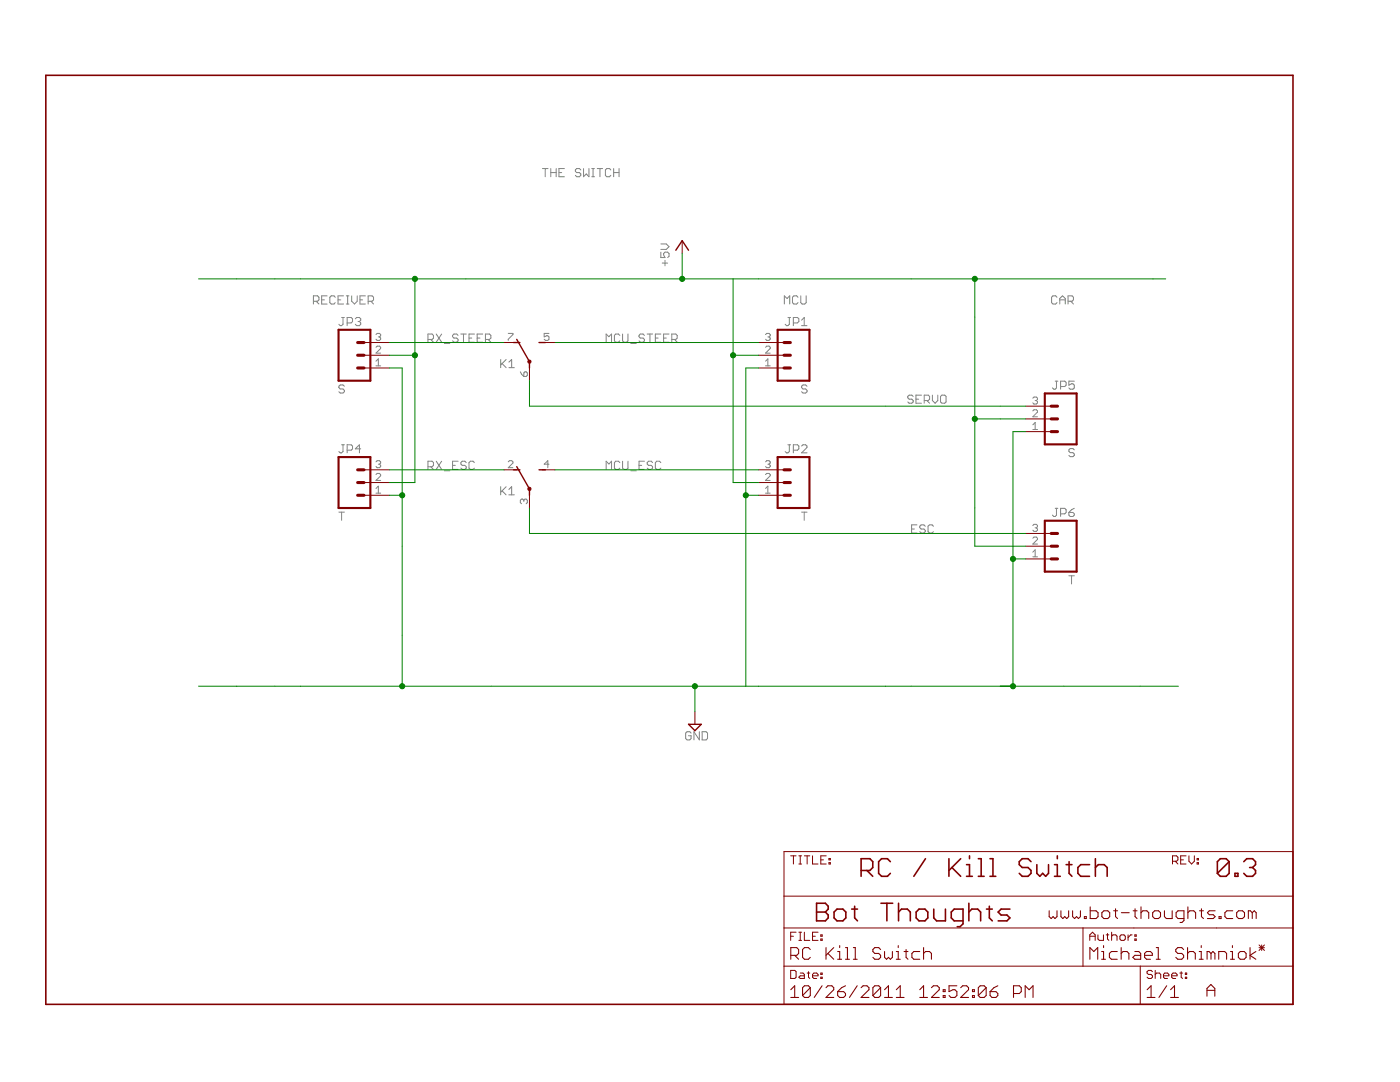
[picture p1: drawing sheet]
<svg xmlns="http://www.w3.org/2000/svg" width="279mm" height="216mm" viewBox="0 0 279 216" stroke-linecap="round" stroke-linejoin="round" font-family="sans-serif">
<g fill="#808080" stroke="#808080" stroke-width=".2">
<path d="M62.5 59v1.7z"/>
<path d="M62.5 59h.9z"/>
<path d="M63.4 59l.2 .3z"/>
<path d="M63.6 59.3v.5z"/>
<path d="M63.6 59.8l-.2 .3z"/>
<path d="M62.5 60.1h.9z"/>
<path d="M63.1 60.1l.5 .6z"/>
<path d="M64.2 59h1.1z"/>
<path d="M64.2 59v1.7z"/>
<path d="M64.2 60.7h1.1z"/>
<path d="M64.2 59.8h.5z"/>
<path d="M66.7 59l.2 .3z"/>
<path d="M66.1 59h.6z"/>
<path d="M66.1 59l-.3 .3z"/>
<path d="M65.8 59.3v1.1z"/>
<path d="M65.8 60.4l.3 .3z"/>
<path d="M66.1 60.7h.6z"/>
<path d="M66.9 60.4l-.2 .3z"/>
<path d="M67.5 59h1.1z"/>
<path d="M67.5 59v1.7z"/>
<path d="M67.5 60.7h1.1z"/>
<path d="M67.5 59.8h.5z"/>
<path d="M69.1 60.7h.5z"/>
<path d="M69.4 59v1.7z"/>
<path d="M69.1 59h.5z"/>
<path d="M70.2 59v1.1z"/>
<path d="M70.2 60.1l.5 .6z"/>
<path d="M70.7 60.7l.6-.6z"/>
<path d="M71.3 59v1.1z"/>
<path d="M71.8 59h1.1z"/>
<path d="M71.8 59v1.7z"/>
<path d="M71.8 60.7h1.1z"/>
<path d="M71.8 59.8h.6z"/>
<path d="M73.5 59v1.7z"/>
<path d="M73.5 59h.8z"/>
<path d="M74.3 59l.2 .3z"/>
<path d="M74.5 59.3v.5z"/>
<path d="M74.5 59.8l-.2 .3z"/>
<path d="M73.5 60.1h.8z"/>
<path d="M74 60.1l.5 .6z"/>
<path d="M156.5 59v1.7z"/>
<path d="M156.5 59l.6 .6z"/>
<path d="M157.1 59.6l.5-.6z"/>
<path d="M157.6 59v1.7z"/>
<path d="M159 59l.3 .3z"/>
<path d="M158.4 59h.6z"/>
<path d="M158.4 59l-.2 .3z"/>
<path d="M158.2 59.3v1.1z"/>
<path d="M158.2 60.4l.2 .3z"/>
<path d="M158.4 60.7h.6z"/>
<path d="M159 60.7l.3-.3z"/>
<path d="M159.8 59v1.4z"/>
<path d="M159.8 60.4l.3 .3z"/>
<path d="M160.1 60.7h.5z"/>
<path d="M160.6 60.7l.3-.3z"/>
<path d="M160.9 59v1.4z"/>
<path d="M108.8 33.6v1.7z"/>
<path d="M108.3 33.6h1.1z"/>
<path d="M109.9 33.6v1.7z"/>
<path d="M109.9 34.4h1.1z"/>
<path d="M111 33.6v1.7z"/>
<path d="M111.5 33.6h1.1z"/>
<path d="M111.5 33.6v1.7z"/>
<path d="M111.5 35.3h1.1z"/>
<path d="M111.5 34.4h.6z"/>
<path d="M115.6 33.6l.3 .3z"/>
<path d="M115.1 33.6h.5z"/>
<path d="M115.1 33.6l-.3 .3z"/>
<path d="M114.8 33.9v.3z"/>
<path d="M114.8 34.2l.3 .2z"/>
<path d="M115.1 34.4h.5z"/>
<path d="M115.6 34.4l.3 .3z"/>
<path d="M115.9 34.7v.3z"/>
<path d="M115.9 35l-.3 .3z"/>
<path d="M115.1 35.3h.5z"/>
<path d="M114.8 35l.3 .3z"/>
<path d="M116.5 33.6v1.7z"/>
<path d="M116.5 35.3l.5-.6z"/>
<path d="M117 34.7l.5 .6z"/>
<path d="M117.5 33.6v1.7z"/>
<path d="M118.1 35.3h.5z"/>
<path d="M118.4 33.6v1.7z"/>
<path d="M118.1 33.6h.5z"/>
<path d="M119.7 33.6v1.7z"/>
<path d="M119.2 33.6h1.1z"/>
<path d="M121.6 33.6l.3 .3z"/>
<path d="M121.1 33.6h.5z"/>
<path d="M121.1 33.6l-.3 .3z"/>
<path d="M120.8 33.9v1.1z"/>
<path d="M120.8 35l.3 .3z"/>
<path d="M121.1 35.3h.5z"/>
<path d="M121.9 35l-.3 .3z"/>
<path d="M122.5 33.6v1.7z"/>
<path d="M122.5 34.4h1z"/>
<path d="M123.5 33.6v1.7z"/>
<path d="M210.7 59l.2 .3z"/>
<path d="M210.1 59h.6z"/>
<path d="M210.1 59l-.2 .3z"/>
<path d="M209.9 59.3v1.1z"/>
<path d="M209.9 60.4l.2 .3z"/>
<path d="M210.1 60.7h.6z"/>
<path d="M210.9 60.4l-.2 .3z"/>
<path d="M211.5 59.6v1.1z"/>
<path d="M211.5 59.6l.5-.6z"/>
<path d="M212 59l.6 .6z"/>
<path d="M212.6 59.6v1.1z"/>
<path d="M211.5 59.8h1.1z"/>
<path d="M213.1 59v1.7z"/>
<path d="M213.1 59h.9z"/>
<path d="M214 59l.2 .3z"/>
<path d="M214.2 59.3v.5z"/>
<path d="M214.2 59.8l-.2 .3z"/>
<path d="M213.1 60.1h.9z"/>
<path d="M213.7 60.1l.5 .6z"/>
<path d="M160.8 76.8l.3 .3z"/>
<path d="M160.3 76.8h.5z"/>
<path d="M160 77.1l.3-.3z"/>
<path d="M160 77.1v.2z"/>
<path d="M160 77.3l.3 .3z"/>
<path d="M160.3 77.6h.5z"/>
<path d="M160.8 77.6l.3 .3z"/>
<path d="M161.1 77.9v.3z"/>
<path d="M160.8 78.4l.3-.2z"/>
<path d="M160.3 78.4h.5z"/>
<path d="M160 78.2l.3 .2z"/>
<path d="M160.5 102.2v1.6z"/>
<path d="M160 102.2h1.1z"/>
<path d="M68.5 76.8l.2 .3z"/>
<path d="M67.9 76.8h.6z"/>
<path d="M67.6 77.1l.3-.3z"/>
<path d="M67.6 77.1v.2z"/>
<path d="M67.6 77.3l.3 .3z"/>
<path d="M67.9 77.6h.6z"/>
<path d="M68.5 77.6l.2 .3z"/>
<path d="M68.7 77.9v.3z"/>
<path d="M68.5 78.4l.2-.2z"/>
<path d="M67.9 78.4h.6z"/>
<path d="M67.6 78.2l.3 .2z"/>
<path d="M68.2 102.2v1.6z"/>
<path d="M67.6 102.2h1.1z"/>
<path d="M214.1 89.5l.3 .3z"/>
<path d="M213.6 89.5h.5z"/>
<path d="M213.6 89.5l-.3 .3z"/>
<path d="M213.3 89.8v.2z"/>
<path d="M213.3 90l.3 .3z"/>
<path d="M213.6 90.3h.5z"/>
<path d="M214.1 90.3l.3 .3z"/>
<path d="M214.4 90.6v.3z"/>
<path d="M214.1 91.1l.3-.2z"/>
<path d="M213.6 91.1h.5z"/>
<path d="M213.3 90.9l.3 .2z"/>
<path d="M213.8 114.9v1.6z"/>
<path d="M213.3 114.9h1.1z"/>
<path d="M137.7 146l.2 .3z"/>
<path d="M137.1 146h.6z"/>
<path d="M137.1 146l-.3 .3z"/>
<path d="M136.8 146.3v1.1z"/>
<path d="M136.8 147.4l.3 .2z"/>
<path d="M137.1 147.6h.6z"/>
<path d="M137.9 147.4l-.2 .2z"/>
<path d="M137.9 146.8v.6z"/>
<path d="M137.4 146.8h.5z"/>
<path d="M138.5 146v1.6z"/>
<path d="M138.5 146l1.1 1.6z"/>
<path d="M139.6 146v1.6z"/>
<path d="M140.1 146v1.6z"/>
<path d="M140.1 147.6h.8z"/>
<path d="M140.9 147.6l.3-.2z"/>
<path d="M141.2 146.3v1.1z"/>
<path d="M140.9 146l.3 .3z"/>
<path d="M140.1 146h.8z"/>
<path d="M132.7 51.9v1.1z"/>
<path d="M132.2 52.5h1z"/>
<path d="M131.9 50.3v1.1z"/>
<path d="M131.9 51.4h.8z"/>
<path d="M132.4 50.9l.3 .5z"/>
<path d="M132.4 50.6v.3z"/>
<path d="M132.4 50.6l.3-.3z"/>
<path d="M132.7 50.3h.5z"/>
<path d="M133.2 50.3l.3 .3z"/>
<path d="M133.5 50.6v.5z"/>
<path d="M133.2 51.4l.3-.3z"/>
<path d="M131.9 49.8h1.1z"/>
<path d="M133 49.8l.5-.6z"/>
<path d="M133 48.7l.5 .5z"/>
<path d="M131.9 48.7h1.1z"/>
<path d="M152.8 72.1l.4-.5z"/>
<path d="M153.2 71.6v1.4z"/>
<path d="M152.8 73h.9z"/>
<path d="M152.8 70.5h.9z"/>
<path d="M152.8 70.5l.9-1z"/>
<path d="M153.7 69.3v.2z"/>
<path d="M153.5 69.1l.2 .2z"/>
<path d="M153 69.1h.5z"/>
<path d="M152.8 69.3l.2-.2z"/>
<path d="M152.8 66.8l.2-.3z"/>
<path d="M153 66.5h.5z"/>
<path d="M153.5 66.5l.2 .3z"/>
<path d="M153.7 66.8v.2z"/>
<path d="M153.7 67l-.2 .2z"/>
<path d="M153.2 67.2h.3z"/>
<path d="M153.5 67.2l.2 .3z"/>
<path d="M153.7 67.5v.2z"/>
<path d="M153.7 67.7l-.2 .2z"/>
<path d="M153 67.9h.5z"/>
<path d="M152.8 67.7l.2 .2z"/>
<path d="M156.7 64.7l.3 .3z"/>
<path d="M157 65h.2z"/>
<path d="M157.2 65l.3-.3z"/>
<path d="M157.5 63.4v1.3z"/>
<path d="M157.2 63.4h.6z"/>
<path d="M158.3 63.4v1.6z"/>
<path d="M158.3 63.4h.9z"/>
<path d="M159.2 63.4l.2 .2z"/>
<path d="M159.4 63.6v.6z"/>
<path d="M159.4 64.2l-.2 .2z"/>
<path d="M158.3 64.4h.9z"/>
<path d="M160 63.9l.5-.5z"/>
<path d="M160.5 63.4v1.6z"/>
<path d="M160 65h1.1z"/>
<path d="M152.8 97.5l.4-.5z"/>
<path d="M153.2 97v1.4z"/>
<path d="M152.8 98.4h.9z"/>
<path d="M152.8 95.9h.9z"/>
<path d="M152.8 95.9l.9-1z"/>
<path d="M153.7 94.7v.2z"/>
<path d="M153.5 94.5l.2 .2z"/>
<path d="M153 94.5h.5z"/>
<path d="M152.8 94.7l.2-.2z"/>
<path d="M152.8 92.2l.2-.3z"/>
<path d="M153 91.9h.5z"/>
<path d="M153.5 91.9l.2 .3z"/>
<path d="M153.7 92.2v.2z"/>
<path d="M153.7 92.4l-.2 .2z"/>
<path d="M153.2 92.6h.3z"/>
<path d="M153.5 92.6l.2 .3z"/>
<path d="M153.7 92.9v.2z"/>
<path d="M153.7 93.1l-.2 .2z"/>
<path d="M153 93.3h.5z"/>
<path d="M152.8 93.1l.2 .2z"/>
<path d="M156.7 90.1l.3 .3z"/>
<path d="M157 90.4h.2z"/>
<path d="M157.2 90.4l.3-.3z"/>
<path d="M157.5 88.8v1.3z"/>
<path d="M157.2 88.8h.6z"/>
<path d="M158.3 88.8v1.6z"/>
<path d="M158.3 88.8h.9z"/>
<path d="M159.2 88.8l.2 .2z"/>
<path d="M159.4 89v.6z"/>
<path d="M159.4 89.6l-.2 .2z"/>
<path d="M158.3 89.8h.9z"/>
<path d="M160 90.4h1.1z"/>
<path d="M160 90.4l1.1-1.1z"/>
<path d="M161.1 89v.3z"/>
<path d="M160.8 88.8l.3 .2z"/>
<path d="M160.3 88.8h.5z"/>
<path d="M160 89l.3-.2z"/>
<path d="M75 72.1l.5-.5z"/>
<path d="M75.5 71.6v1.4z"/>
<path d="M75 73h1z"/>
<path d="M75 70.5h1z"/>
<path d="M75 70.5l1-1z"/>
<path d="M76 69.3v.2z"/>
<path d="M75.7 69.1l.3 .2z"/>
<path d="M75.3 69.1h.4z"/>
<path d="M75.3 69.1l-.3 .2z"/>
<path d="M75 66.8l.3-.3z"/>
<path d="M75.3 66.5h.4z"/>
<path d="M75.7 66.5l.3 .3z"/>
<path d="M76 66.8v.2z"/>
<path d="M76 67l-.3 .2z"/>
<path d="M75.5 67.2h.2z"/>
<path d="M75.7 67.2l.3 .3z"/>
<path d="M76 67.5v.2z"/>
<path d="M76 67.7l-.3 .2z"/>
<path d="M75.3 67.9h.4z"/>
<path d="M75 67.7l.3 .2z"/>
<path d="M67.6 64.7l.3 .3z"/>
<path d="M67.9 65h.3z"/>
<path d="M68.2 65l.3-.3z"/>
<path d="M68.5 63.4v1.3z"/>
<path d="M68.2 63.4h.5z"/>
<path d="M69.3 63.4v1.6z"/>
<path d="M69.3 63.4h.8z"/>
<path d="M70.1 63.4l.3 .2z"/>
<path d="M70.4 63.6v.6z"/>
<path d="M70.4 64.2l-.3 .2z"/>
<path d="M69.3 64.4h.8z"/>
<path d="M70.9 63.6l.3-.2z"/>
<path d="M71.2 63.4h.5z"/>
<path d="M71.7 63.4l.3 .2z"/>
<path d="M72 63.6v.3z"/>
<path d="M72 63.9l-.3 .3z"/>
<path d="M71.5 64.2h.2z"/>
<path d="M71.7 64.2l.3 .2z"/>
<path d="M72 64.4v.3z"/>
<path d="M72 64.7l-.3 .3z"/>
<path d="M71.2 65h.5z"/>
<path d="M70.9 64.7l.3 .3z"/>
<path d="M75 97.5l.5-.5z"/>
<path d="M75.5 97v1.4z"/>
<path d="M75 98.4h1z"/>
<path d="M75 95.9h1z"/>
<path d="M75 95.9l1-1z"/>
<path d="M76 94.7v.2z"/>
<path d="M75.7 94.5l.3 .2z"/>
<path d="M75.3 94.5h.4z"/>
<path d="M75.3 94.5l-.3 .2z"/>
<path d="M75 92.2l.3-.3z"/>
<path d="M75.3 91.9h.4z"/>
<path d="M75.7 91.9l.3 .3z"/>
<path d="M76 92.2v.2z"/>
<path d="M76 92.4l-.3 .2z"/>
<path d="M75.5 92.6h.2z"/>
<path d="M75.7 92.6l.3 .3z"/>
<path d="M76 92.9v.2z"/>
<path d="M75.7 93.3l.3-.2z"/>
<path d="M75.3 93.3h.4z"/>
<path d="M75 93.1l.3 .2z"/>
<path d="M67.6 90.1l.3 .3z"/>
<path d="M67.9 90.4h.3z"/>
<path d="M68.2 90.4l.3-.3z"/>
<path d="M68.5 88.8v1.3z"/>
<path d="M68.2 88.8h.5z"/>
<path d="M69.3 88.8v1.6z"/>
<path d="M69.3 88.8h.8z"/>
<path d="M70.1 88.8l.3 .2z"/>
<path d="M70.4 89v.6z"/>
<path d="M70.4 89.6l-.3 .2z"/>
<path d="M69.3 89.8h.8z"/>
<path d="M71.7 88.8v1.6z"/>
<path d="M70.9 89.6l.8-.8z"/>
<path d="M70.9 89.6h1.1z"/>
<path d="M206.1 84.8l.5-.5z"/>
<path d="M206.6 84.3v1.4z"/>
<path d="M206.1 85.7h1z"/>
<path d="M206.1 83.2h1z"/>
<path d="M206.1 83.2l1-1z"/>
<path d="M207.1 82v.2z"/>
<path d="M206.8 81.8l.3 .2z"/>
<path d="M206.4 81.8h.4z"/>
<path d="M206.1 82l.3-.2z"/>
<path d="M206.1 79.5l.3-.3z"/>
<path d="M206.4 79.2h.4z"/>
<path d="M206.8 79.2l.3 .3z"/>
<path d="M207.1 79.5v.2z"/>
<path d="M207.1 79.7l-.3 .2z"/>
<path d="M206.6 79.9h.2z"/>
<path d="M206.8 79.9l.3 .3z"/>
<path d="M207.1 80.2v.2z"/>
<path d="M207.1 80.4l-.3 .2z"/>
<path d="M206.4 80.6h.4z"/>
<path d="M206.1 80.4l.3 .2z"/>
<path d="M210 77.4l.3 .3z"/>
<path d="M210.3 77.7h.3z"/>
<path d="M210.6 77.7l.2-.3z"/>
<path d="M210.8 76.1v1.3z"/>
<path d="M210.6 76.1h.5z"/>
<path d="M211.7 76.1v1.6z"/>
<path d="M211.7 76.1h.8z"/>
<path d="M212.5 76.1l.3 .2z"/>
<path d="M212.8 76.3v.6z"/>
<path d="M212.8 76.9l-.3 .2z"/>
<path d="M211.7 77.1h.8z"/>
<path d="M213.3 76.1h1.1z"/>
<path d="M213.3 76.1v.8z"/>
<path d="M213.3 76.9l.5-.3z"/>
<path d="M213.8 76.6h.3z"/>
<path d="M214.1 76.6l.3 .3z"/>
<path d="M214.4 76.9v.5z"/>
<path d="M214.1 77.7l.3-.3z"/>
<path d="M213.6 77.7h.5z"/>
<path d="M213.3 77.4l.3 .3z"/>
<path d="M206.1 110.2l.5-.5z"/>
<path d="M206.6 109.7v1.4z"/>
<path d="M206.1 111.1h1z"/>
<path d="M206.1 108.6h1z"/>
<path d="M206.1 108.6l1-1z"/>
<path d="M207.1 107.4v.2z"/>
<path d="M206.8 107.2l.3 .2z"/>
<path d="M206.4 107.2h.4z"/>
<path d="M206.1 107.4l.3-.2z"/>
<path d="M206.1 104.9l.3-.3z"/>
<path d="M206.4 104.6h.4z"/>
<path d="M206.8 104.6l.3 .3z"/>
<path d="M207.1 104.9v.2z"/>
<path d="M207.1 105.1l-.3 .2z"/>
<path d="M206.6 105.3h.2z"/>
<path d="M206.8 105.3l.3 .3z"/>
<path d="M207.1 105.6v.2z"/>
<path d="M207.1 105.8l-.3 .2z"/>
<path d="M206.4 106h.4z"/>
<path d="M206.1 105.8l.3 .2z"/>
<path d="M210 102.8l.3 .3z"/>
<path d="M210.3 103.1h.3z"/>
<path d="M210.8 102.8l-.2 .3z"/>
<path d="M210.8 101.4v1.4z"/>
<path d="M210.6 101.4h.5z"/>
<path d="M211.7 101.4v1.7z"/>
<path d="M211.7 101.4h.8z"/>
<path d="M212.5 101.4l.3 .3z"/>
<path d="M212.8 101.7v.6z"/>
<path d="M212.8 102.3l-.3 .2z"/>
<path d="M211.7 102.5h.8z"/>
<path d="M213.8 101.7l.6-.3z"/>
<path d="M213.8 101.7l-.5 .6z"/>
<path d="M213.3 102.3v.5z"/>
<path d="M213.3 102.8l.3 .3z"/>
<path d="M213.6 103.1h.5z"/>
<path d="M214.1 103.1l.3-.3z"/>
<path d="M214.4 102.5v.3z"/>
<path d="M214.1 102.3l.3 .2z"/>
<path d="M213.3 102.3h.8z"/>
<path d="M101.4 93.3h1z"/>
<path d="M101.4 93.3l1-.9z"/>
<path d="M102.4 92.2v.2z"/>
<path d="M102.1 91.9l.3 .3z"/>
<path d="M101.7 91.9h.4z"/>
<path d="M101.7 91.9l-.3 .3z"/>
<path d="M109.3 91.9v1.4z"/>
<path d="M108.6 92.6l.7-.7z"/>
<path d="M108.6 92.6h1z"/>
<path d="M103.8 100.3l.3 .2z"/>
<path d="M103.8 99.8v.5z"/>
<path d="M103.8 99.8l.3-.2z"/>
<path d="M104.1 99.6h.2z"/>
<path d="M104.3 99.6l.2 .2z"/>
<path d="M104.5 99.8v.3z"/>
<path d="M104.5 99.8l.3-.2z"/>
<path d="M104.8 99.6h.2z"/>
<path d="M105 99.6l.2 .2z"/>
<path d="M105.2 99.8v.5z"/>
<path d="M105.2 100.3l-.2 .2z"/>
<path d="M99.9 97.1v1.6z"/>
<path d="M101 97.1l-1.1 1.1z"/>
<path d="M100.2 97.9l.8 .8z"/>
<path d="M101.6 97.7l.5-.6z"/>
<path d="M102.1 97.1v1.6z"/>
<path d="M101.6 98.7h1z"/>
<path d="M101.4 66.5h1z"/>
<path d="M102.4 66.5v.3z"/>
<path d="M102.4 66.8l-1 .9z"/>
<path d="M101.4 67.7v.2z"/>
<path d="M108.6 66.5h1z"/>
<path d="M108.6 66.5v.7z"/>
<path d="M108.6 67.2l.5-.2z"/>
<path d="M109.1 67h.2z"/>
<path d="M109.3 67l.3 .2z"/>
<path d="M109.6 67.2v.5z"/>
<path d="M109.6 67.7l-.3 .2z"/>
<path d="M108.9 67.9h.4z"/>
<path d="M108.6 67.7l.3 .2z"/>
<path d="M103.8 74.2l.3 .5z"/>
<path d="M104.1 74.7l.4 .4z"/>
<path d="M104.5 75.1h.5z"/>
<path d="M105 75.1l.2-.2z"/>
<path d="M105.2 74.4v.5z"/>
<path d="M105 74.2l.2 .2z"/>
<path d="M104.8 74.2h.2z"/>
<path d="M104.8 74.2l-.3 .2z"/>
<path d="M104.5 74.4v.7z"/>
<path d="M99.9 71.7v1.7z"/>
<path d="M99.9 72.8l1.1-1.1z"/>
<path d="M100.2 72.5l.8 .9z"/>
<path d="M101.6 72.3l.5-.6z"/>
<path d="M102.1 71.7v1.7z"/>
<path d="M101.6 73.4h1z"/>
<path d="M85.4 92v1.7z"/>
<path d="M85.4 92h.8z"/>
<path d="M86.2 92l.3 .3z"/>
<path d="M86.5 92.3v.6z"/>
<path d="M86.5 92.9l-.3 .2z"/>
<path d="M85.4 93.1h.8z"/>
<path d="M86 93.1l.5 .6z"/>
<path d="M87.1 92l1 1.7z"/>
<path d="M88.1 92l-1 1.7z"/>
<path d="M88.7 93.9h1.1z"/>
<path d="M90.3 92h1.1z"/>
<path d="M90.3 92v1.7z"/>
<path d="M90.3 93.7h1.1z"/>
<path d="M90.3 92.9h.6z"/>
<path d="M92.8 92l.2 .3z"/>
<path d="M92.2 92h.6z"/>
<path d="M92.2 92l-.2 .3z"/>
<path d="M92 92.3v.3z"/>
<path d="M92 92.6l.2 .3z"/>
<path d="M92.2 92.9h.6z"/>
<path d="M92.8 92.9l.2 .2z"/>
<path d="M93 93.1v.3z"/>
<path d="M92.8 93.7l.2-.3z"/>
<path d="M92.2 93.7h.6z"/>
<path d="M92 93.4l.2 .3z"/>
<path d="M94.4 92l.3 .3z"/>
<path d="M93.9 92h.5z"/>
<path d="M93.9 92l-.3 .3z"/>
<path d="M93.6 92.3v1.1z"/>
<path d="M93.6 93.4l.3 .3z"/>
<path d="M93.9 93.7h.5z"/>
<path d="M94.4 93.7l.3-.3z"/>
<path d="M182 78.8l.2 .3z"/>
<path d="M181.4 78.8h.6z"/>
<path d="M181.2 79.1l.2-.3z"/>
<path d="M181.2 79.1v.3z"/>
<path d="M181.2 79.4l.2 .3z"/>
<path d="M181.4 79.7h.6z"/>
<path d="M182 79.7l.2 .2z"/>
<path d="M182.2 79.9v.3z"/>
<path d="M182 80.5l.2-.3z"/>
<path d="M181.4 80.5h.6z"/>
<path d="M181.2 80.2l.2 .3z"/>
<path d="M182.8 78.8h1.1z"/>
<path d="M182.8 78.8v1.7z"/>
<path d="M182.8 80.5h1.1z"/>
<path d="M182.8 79.7h.5z"/>
<path d="M184.4 78.8v1.7z"/>
<path d="M184.4 78.8h.9z"/>
<path d="M185.3 78.8l.2 .3z"/>
<path d="M185.5 79.1v.6z"/>
<path d="M185.5 79.7l-.2 .2z"/>
<path d="M184.4 79.9h.9z"/>
<path d="M185 79.9l.5 .6z"/>
<path d="M186.1 78.8v1.1z"/>
<path d="M186.1 79.9l.5 .6z"/>
<path d="M186.6 80.5l.6-.6z"/>
<path d="M187.2 78.8v1.1z"/>
<path d="M188 78.8h.5z"/>
<path d="M187.7 79.1l.3-.3z"/>
<path d="M187.7 79.1v1.1z"/>
<path d="M187.7 80.2l.3 .3z"/>
<path d="M188 80.5h.5z"/>
<path d="M188.5 80.5l.3-.3z"/>
<path d="M188.8 79.1v1.1z"/>
<path d="M188.5 78.8l.3 .3z"/>
<path d="M181.9 104.7h1.1z"/>
<path d="M181.9 104.7v1.7z"/>
<path d="M181.9 106.4h1.1z"/>
<path d="M181.9 105.6h.6z"/>
<path d="M184.4 104.7l.3 .3z"/>
<path d="M183.8 104.7h.6z"/>
<path d="M183.8 104.7l-.2 .3z"/>
<path d="M183.6 105v.3z"/>
<path d="M183.6 105.3l.2 .3z"/>
<path d="M183.8 105.6h.6z"/>
<path d="M184.4 105.6l.3 .2z"/>
<path d="M184.7 105.8v.3z"/>
<path d="M184.7 106.1l-.3 .3z"/>
<path d="M183.8 106.4h.6z"/>
<path d="M183.6 106.1l.2 .3z"/>
<path d="M186 104.7l.3 .3z"/>
<path d="M185.5 104.7h.5z"/>
<path d="M185.5 104.7l-.3 .3z"/>
<path d="M185.2 105v1.1z"/>
<path d="M185.2 106.1l.3 .3z"/>
<path d="M185.5 106.4h.5z"/>
<path d="M186 106.4l.3-.3z"/>
<path d="M85.4 66.7v1.6z"/>
<path d="M85.4 66.7h.8z"/>
<path d="M86.2 66.7l.3 .2z"/>
<path d="M86.5 66.9v.6z"/>
<path d="M86.5 67.5l-.3 .2z"/>
<path d="M85.4 67.7h.8z"/>
<path d="M86 67.7l.5 .6z"/>
<path d="M87.1 66.7l1 1.6z"/>
<path d="M88.1 66.7l-1 1.6z"/>
<path d="M88.7 68.5h1.1z"/>
<path d="M91.1 66.7l.3 .2z"/>
<path d="M90.6 66.7h.5z"/>
<path d="M90.6 66.7l-.3 .2z"/>
<path d="M90.3 66.9v.3z"/>
<path d="M90.3 67.2l.3 .3z"/>
<path d="M90.6 67.5h.5z"/>
<path d="M91.1 67.5l.3 .2z"/>
<path d="M91.4 67.7v.3z"/>
<path d="M91.4 68l-.3 .3z"/>
<path d="M90.6 68.3h.5z"/>
<path d="M90.3 68l.3 .3z"/>
<path d="M92.5 66.7v1.6z"/>
<path d="M92 66.7h1z"/>
<path d="M93.6 66.7h1.1z"/>
<path d="M93.6 66.7v1.6z"/>
<path d="M93.6 68.3h1.1z"/>
<path d="M93.6 67.5h.5z"/>
<path d="M95.2 66.7h1.1z"/>
<path d="M95.2 66.7v1.6z"/>
<path d="M95.2 68.3h1.1z"/>
<path d="M95.2 67.5h.6z"/>
<path d="M96.9 66.7v1.6z"/>
<path d="M96.9 66.7h.8z"/>
<path d="M97.7 66.7l.3 .2z"/>
<path d="M98 66.9v.6z"/>
<path d="M98 67.5l-.3 .2z"/>
<path d="M96.9 67.7h.8z"/>
<path d="M97.4 67.7l.6 .6z"/>
<path d="M121 66.7v1.6z"/>
<path d="M121 66.7l.5 .5z"/>
<path d="M121.5 67.2l.5-.5z"/>
<path d="M122 66.7v1.6z"/>
<path d="M123.4 66.7l.3 .2z"/>
<path d="M122.9 66.7h.5z"/>
<path d="M122.9 66.7l-.3 .2z"/>
<path d="M122.6 66.9v1.1z"/>
<path d="M122.6 68l.3 .3z"/>
<path d="M122.9 68.3h.5z"/>
<path d="M123.4 68.3l.3-.3z"/>
<path d="M124.2 66.7v1.3z"/>
<path d="M124.2 68l.3 .3z"/>
<path d="M124.5 68.3h.6z"/>
<path d="M125.1 68.3l.2-.3z"/>
<path d="M125.3 66.7v1.3z"/>
<path d="M125.9 68.5h1.1z"/>
<path d="M128.3 66.7l.3 .2z"/>
<path d="M127.8 66.7h.5z"/>
<path d="M127.8 66.7l-.3 .2z"/>
<path d="M127.5 66.9v.3z"/>
<path d="M127.5 67.2l.3 .3z"/>
<path d="M127.8 67.5h.5z"/>
<path d="M128.3 67.5l.3 .2z"/>
<path d="M128.6 67.7v.3z"/>
<path d="M128.6 68l-.3 .3z"/>
<path d="M127.8 68.3h.5z"/>
<path d="M127.5 68l.3 .3z"/>
<path d="M129.7 66.7v1.6z"/>
<path d="M129.2 66.7h1z"/>
<path d="M130.8 66.7h1.1z"/>
<path d="M130.8 66.7v1.6z"/>
<path d="M130.8 68.3h1.1z"/>
<path d="M130.8 67.5h.5z"/>
<path d="M132.4 66.7h1.1z"/>
<path d="M132.4 66.7v1.6z"/>
<path d="M132.4 68.3h1.1z"/>
<path d="M132.4 67.5h.6z"/>
<path d="M134.1 66.7v1.6z"/>
<path d="M134.1 66.7h.8z"/>
<path d="M134.9 66.7l.2 .2z"/>
<path d="M135.1 66.9v.6z"/>
<path d="M135.1 67.5l-.2 .2z"/>
<path d="M134.1 67.7h.8z"/>
<path d="M134.6 67.7l.5 .6z"/>
<path d="M121 92v1.7z"/>
<path d="M121 92l.5 .6z"/>
<path d="M122 92l-.5 .6z"/>
<path d="M122 92v1.7z"/>
<path d="M123.4 92l.3 .3z"/>
<path d="M122.9 92h.5z"/>
<path d="M122.9 92l-.3 .3z"/>
<path d="M122.6 92.3v1.1z"/>
<path d="M122.6 93.4l.3 .3z"/>
<path d="M122.9 93.7h.5z"/>
<path d="M123.4 93.7l.3-.3z"/>
<path d="M124.2 92v1.4z"/>
<path d="M124.2 93.4l.3 .3z"/>
<path d="M124.5 93.7h.6z"/>
<path d="M125.1 93.7l.2-.3z"/>
<path d="M125.3 92v1.4z"/>
<path d="M125.9 93.9h1.1z"/>
<path d="M127.5 92h1.1z"/>
<path d="M127.5 92v1.7z"/>
<path d="M127.5 93.7h1.1z"/>
<path d="M127.5 92.9h.6z"/>
<path d="M130 92l.2 .3z"/>
<path d="M129.4 92h.6z"/>
<path d="M129.4 92l-.2 .3z"/>
<path d="M129.2 92.3v.3z"/>
<path d="M129.2 92.6l.2 .3z"/>
<path d="M129.4 92.9h.6z"/>
<path d="M130 92.9l.2 .2z"/>
<path d="M130.2 93.1v.3z"/>
<path d="M130 93.7l.2-.3z"/>
<path d="M129.4 93.7h.6z"/>
<path d="M129.2 93.4l.2 .3z"/>
<path d="M131.6 92l.3 .3z"/>
<path d="M131.1 92h.5z"/>
<path d="M131.1 92l-.3 .3z"/>
<path d="M130.8 92.3v1.1z"/>
<path d="M130.8 93.4l.3 .3z"/>
<path d="M131.1 93.7h.5z"/>
<path d="M131.6 93.7l.3-.3z"/>
</g>
<g fill="#800000" stroke="#800000" stroke-width=".32">
<path d="M171.9 171.3v3.6z"/>
<path d="M171.9 171.3h1.7z"/>
<path d="M173.6 171.3l.6 .6z"/>
<path d="M174.2 171.9v1.2z"/>
<path d="M174.2 173.1l-.6 .6z"/>
<path d="M171.9 173.7h1.7z"/>
<path d="M173 173.7l1.2 1.2z"/>
<path d="M177.1 171.3l.6 .6z"/>
<path d="M175.9 171.3h1.2z"/>
<path d="M175.9 171.3l-.6 .6z"/>
<path d="M175.3 171.9v2.4z"/>
<path d="M175.3 174.3l.6 .6z"/>
<path d="M175.9 174.9h1.2z"/>
<path d="M177.1 174.9l.6-.6z"/>
<path d="M184.7 171.3l-2.3 3.6z"/>
<path d="M189.4 171.3v3.6z"/>
<path d="M189.4 173.7l2.3-2.4z"/>
<path d="M190 173.1l1.7 1.8z"/>
<path d="M192.9 172.5h.6z"/>
<path d="M193.5 172.5v2.4z"/>
<path d="M192.9 174.9h1.2z"/>
<path d="M193.5 170.8v.5z"/>
<path d="M195.2 171.3h.6z"/>
<path d="M195.8 171.3v3.6z"/>
<path d="M195.2 174.9h1.2z"/>
<path d="M197.6 171.3h.6z"/>
<path d="M198.2 171.3v3.6z"/>
<path d="M197.6 174.9h1.1z"/>
<path d="M205.2 171.3l.6 .6z"/>
<path d="M204 171.3h1.2z"/>
<path d="M204 171.3l-.6 .6z"/>
<path d="M203.4 171.9v.6z"/>
<path d="M203.4 172.5l.6 .6z"/>
<path d="M204 173.1h1.2z"/>
<path d="M205.2 173.1l.6 .6z"/>
<path d="M205.8 173.7v.6z"/>
<path d="M205.8 174.3l-.6 .6z"/>
<path d="M204 174.9h1.2z"/>
<path d="M203.4 174.3l.6 .6z"/>
<path d="M206.9 172.5v1.8z"/>
<path d="M206.9 174.3l.6 .6z"/>
<path d="M208.1 174.3l-.6 .6z"/>
<path d="M208.1 174.3l.6 .6z"/>
<path d="M209.3 174.3l-.6 .6z"/>
<path d="M209.3 172.5v1.8z"/>
<path d="M210.4 172.5h.6z"/>
<path d="M211 172.5v2.4z"/>
<path d="M210.4 174.9h1.2z"/>
<path d="M211 170.8v.5z"/>
<path d="M213.4 171.9v2.4z"/>
<path d="M213.4 174.3l.5 .6z"/>
<path d="M212.8 172.5h1.1z"/>
<path d="M215.7 172.5h1.7z"/>
<path d="M215.7 172.5l-.6 .6z"/>
<path d="M215.1 173.1v1.2z"/>
<path d="M215.1 174.3l.6 .6z"/>
<path d="M215.7 174.9h1.7z"/>
<path d="M218.6 171.3v3.6z"/>
<path d="M218.6 173.1l.6-.6z"/>
<path d="M219.2 172.5h1.2z"/>
<path d="M220.4 172.5l.6 .6z"/>
<path d="M221 173.1v1.8z"/>
<path d="M243 171.9v2.4z"/>
<path d="M243 171.9l.5-.6z"/>
<path d="M243.5 171.3h1.2z"/>
<path d="M244.7 171.3l.6 .6z"/>
<path d="M245.3 171.9v2.4z"/>
<path d="M245.3 174.3l-.6 .6z"/>
<path d="M243.5 174.9h1.2z"/>
<path d="M243 174.3l.5 .6z"/>
<path d="M243 174.3l2.3-2.4z"/>
<path d="M246.5 174.3v.6z"/>
<path d="M246.5 174.3h.6z"/>
<path d="M247.1 174.3v.6z"/>
<path d="M246.5 174.9h.6z"/>
<path d="M248.2 171.9l.6-.6z"/>
<path d="M248.8 171.3h1.2z"/>
<path d="M250 171.3l.6 .6z"/>
<path d="M250.6 171.9v.6z"/>
<path d="M250 173.1l.6-.6z"/>
<path d="M249.4 173.1h.6z"/>
<path d="M250 173.1l.6 .6z"/>
<path d="M250.6 173.7v.6z"/>
<path d="M250.6 174.3l-.6 .6z"/>
<path d="M248.8 174.9h1.2z"/>
<path d="M248.2 174.3l.6 .6z"/>
<path d="M9.1 15v185.4z"/>
<path d="M9.1 200.4h248.9z"/>
<path d="M258 15v185.4z"/>
<path d="M9.1 15h248.9z"/>
<path d="M163 180.2v3.5z"/>
<path d="M163 180.2h1.7z"/>
<path d="M164.7 180.2l.6 .6z"/>
<path d="M165.3 180.8v.6z"/>
<path d="M165.3 181.4l-.6 .6z"/>
<path d="M164.7 182l.6 .6z"/>
<path d="M165.3 182.6v.6z"/>
<path d="M165.3 183.2l-.6 .5z"/>
<path d="M163 183.7h1.7z"/>
<path d="M163 182h1.7z"/>
<path d="M167 183.7h1.2z"/>
<path d="M168.2 183.7l.6-.5z"/>
<path d="M168.8 182v1.2z"/>
<path d="M168.2 181.4l.6 .6z"/>
<path d="M167 181.4h1.2z"/>
<path d="M167 181.4l-.5 .6z"/>
<path d="M166.5 182v1.2z"/>
<path d="M166.5 183.2l.5 .5z"/>
<path d="M170.6 180.8v2.4z"/>
<path d="M170.6 183.2l.5 .5z"/>
<path d="M170 181.4h1.1z"/>
<path d="M177 180.2v3.5z"/>
<path d="M175.8 180.2h2.4z"/>
<path d="M179.3 180.2v3.5z"/>
<path d="M179.3 182l.6-.6z"/>
<path d="M179.9 181.4h1.2z"/>
<path d="M181.1 181.4l.6 .6z"/>
<path d="M181.7 182v1.7z"/>
<path d="M183.4 183.7h1.2z"/>
<path d="M185.2 183.2l-.6 .5z"/>
<path d="M185.2 182v1.2z"/>
<path d="M184.6 181.4l.6 .6z"/>
<path d="M183.4 181.4h1.2z"/>
<path d="M183.4 181.4l-.6 .6z"/>
<path d="M182.8 182v1.2z"/>
<path d="M182.8 183.2l.6 .5z"/>
<path d="M186.4 181.4v1.8z"/>
<path d="M186.4 183.2l.5 .5z"/>
<path d="M186.9 183.7h1.8z"/>
<path d="M188.7 181.4v2.3z"/>
<path d="M191 184.9h.6z"/>
<path d="M191.6 184.9l.6-.6z"/>
<path d="M192.2 181.4v2.9z"/>
<path d="M190.4 181.4h1.8z"/>
<path d="M190.4 181.4l-.6 .6z"/>
<path d="M189.8 182v1.2z"/>
<path d="M189.8 183.2l.6 .5z"/>
<path d="M190.4 183.7h1.8z"/>
<path d="M193.4 180.2v3.5z"/>
<path d="M194 181.4l-.6 .6z"/>
<path d="M194 181.4h1.1z"/>
<path d="M195.1 181.4l.6 .6z"/>
<path d="M195.7 182v1.7z"/>
<path d="M197.4 180.8v2.4z"/>
<path d="M197.4 183.2l.6 .5z"/>
<path d="M196.9 181.4h1.1z"/>
<path d="M199.2 183.7h1.8z"/>
<path d="M201 183.7l.5-.5z"/>
<path d="M201 182.6l.5 .6z"/>
<path d="M199.8 182.6h1.2z"/>
<path d="M199.2 182l.6 .6z"/>
<path d="M199.2 182l.6-.6z"/>
<path d="M199.8 181.4h1.7z"/>
</g>
<g fill="#800000" stroke="#800000" stroke-width=".2">
<path d="M251.3 188.6l1 1.1z"/>
<path d="M252.3 188.6l-1 1.1z"/>
<path d="M251.3 189.1h1z"/>
<path d="M251.8 188.6v1.1z"/>
<path d="M151.4 73.4h5.1z"/>
<path d="M151.4 70.9h5.1z"/>
<path d="M151.4 68.3h5.1z"/>
<path d="M151.4 98.8h5.1z"/>
<path d="M151.4 96.3h5.1z"/>
<path d="M151.4 93.7h5.1z"/>
<path d="M72.6 73.4h5.1z"/>
<path d="M72.6 70.9h5.1z"/>
<path d="M72.6 68.3h5.1z"/>
<path d="M72.6 98.8h5.1z"/>
<path d="M72.6 96.3h5.1z"/>
<path d="M72.6 93.7h5.1z"/>
<path d="M204.7 86.1h5.1z"/>
<path d="M204.7 83.6h5.1z"/>
<path d="M204.7 81h5.1z"/>
<path d="M204.7 111.5h5.1z"/>
<path d="M204.7 109h5.1z"/>
<path d="M204.7 106.4h5.1z"/>
<path d="M138.7 142v2.5z"/>
<path d="M136.1 48v2.6z"/>
<path d="M156.5 200.4h71.1z"/>
<path d="M242.8 185.2h15.2z"/>
<path d="M156.5 192.8v7.6z"/>
<path d="M157.8 193.6v1.6z"/>
<path d="M157.8 195.2h.8z"/>
<path d="M158.6 195.2l.3-.2z"/>
<path d="M158.9 193.9v1.1z"/>
<path d="M158.6 193.6l.3 .3z"/>
<path d="M157.8 193.6h.8z"/>
<path d="M159.7 194.2h.6z"/>
<path d="M160.3 194.2l.2 .2z"/>
<path d="M160.5 194.4v.8z"/>
<path d="M159.7 195.2h.8z"/>
<path d="M159.4 195l.3 .2z"/>
<path d="M159.4 195l.3-.3z"/>
<path d="M159.7 194.7h.8z"/>
<path d="M161.4 193.9v1.1z"/>
<path d="M161.4 195l.2 .2z"/>
<path d="M161.1 194.2h.5z"/>
<path d="M162.4 195.2h.6z"/>
<path d="M162.2 195l.2 .2z"/>
<path d="M162.2 194.4v.6z"/>
<path d="M162.2 194.4l.2-.2z"/>
<path d="M162.4 194.2h.6z"/>
<path d="M163 194.2l.3 .2z"/>
<path d="M163.3 194.4v.3z"/>
<path d="M162.2 194.7h1.1z"/>
<path d="M163.8 194.2h.3z"/>
<path d="M164.1 194.2v.2z"/>
<path d="M163.8 194.4h.3z"/>
<path d="M163.8 194.2v.2z"/>
<path d="M163.8 195h.3z"/>
<path d="M164.1 195v.2z"/>
<path d="M163.8 195.2h.3z"/>
<path d="M163.8 195v.2z"/>
<path d="M156.5 192.8h59.6z"/>
<path d="M216.1 192.8h11.5z"/>
<path d="M156.5 185.2v7.6z"/>
<path d="M258 185.2v7.6z"/>
<path d="M227.6 192.8v7.6z"/>
<path d="M227.6 192.8h16.5z"/>
<path d="M227.6 200.4h30.4z"/>
<path d="M229.7 193.6l.3 .3z"/>
<path d="M229.2 193.6h.5z"/>
<path d="M228.9 193.9l.3-.3z"/>
<path d="M228.9 193.9v.3z"/>
<path d="M228.9 194.2l.3 .2z"/>
<path d="M229.2 194.4h.5z"/>
<path d="M229.7 194.4l.3 .3z"/>
<path d="M230 194.7v.3z"/>
<path d="M229.7 195.2l.3-.2z"/>
<path d="M229.2 195.2h.5z"/>
<path d="M228.9 195l.3 .2z"/>
<path d="M230.5 193.6v1.6z"/>
<path d="M230.5 194.4l.3-.2z"/>
<path d="M230.8 194.2h.6z"/>
<path d="M231.4 194.2l.2 .2z"/>
<path d="M231.6 194.4v.8z"/>
<path d="M232.5 195.2h.5z"/>
<path d="M232.2 195l.3 .2z"/>
<path d="M232.2 194.4v.6z"/>
<path d="M232.5 194.2l-.3 .2z"/>
<path d="M232.5 194.2h.5z"/>
<path d="M233 194.2l.3 .2z"/>
<path d="M233.3 194.4v.3z"/>
<path d="M232.2 194.7h1.1z"/>
<path d="M234.1 195.2h.5z"/>
<path d="M233.8 195l.3 .2z"/>
<path d="M233.8 194.4v.6z"/>
<path d="M233.8 194.4l.3-.2z"/>
<path d="M234.1 194.2h.5z"/>
<path d="M234.6 194.2l.3 .2z"/>
<path d="M234.9 194.4v.3z"/>
<path d="M233.8 194.7h1.1z"/>
<path d="M235.7 193.9v1.1z"/>
<path d="M235.7 195l.3 .2z"/>
<path d="M235.5 194.2h.5z"/>
<path d="M236.6 194.2h.2z"/>
<path d="M236.8 194.2v.2z"/>
<path d="M236.6 194.4h.2z"/>
<path d="M236.6 194.2v.2z"/>
<path d="M236.6 195h.2z"/>
<path d="M236.8 195v.2z"/>
<path d="M236.6 195.2h.2z"/>
<path d="M236.6 195v.2z"/>
<path d="M234 170.8v1.6z"/>
<path d="M234 170.8h.8z"/>
<path d="M234.8 170.8l.3 .2z"/>
<path d="M235.1 171v.6z"/>
<path d="M235.1 171.6l-.3 .3z"/>
<path d="M234 171.9h.8z"/>
<path d="M234.5 171.9l.6 .5z"/>
<path d="M235.6 170.8h1.1z"/>
<path d="M235.6 170.8v1.6z"/>
<path d="M235.6 172.4h1.1z"/>
<path d="M235.6 171.6h.6z"/>
<path d="M237.3 170.8v1.1z"/>
<path d="M237.3 171.9l.5 .5z"/>
<path d="M237.8 172.4l.6-.5z"/>
<path d="M238.4 170.8v1.1z"/>
<path d="M238.9 171.3h.3z"/>
<path d="M239.2 171.3v.3z"/>
<path d="M238.9 171.6h.3z"/>
<path d="M238.9 171.3v.3z"/>
<path d="M238.9 172.1h.3z"/>
<path d="M239.2 172.1v.3z"/>
<path d="M238.9 172.4h.3z"/>
<path d="M238.9 172.1v.3z"/>
<path d="M226.3 185.2h16.5z"/>
<path d="M216.1 185.2h10.2z"/>
<path d="M156.5 185.2h59.6z"/>
<path d="M244.1 192.8h13.9z"/>
<path d="M258 192.8v7.6z"/>
<path d="M156.5 178.8v6.4z"/>
<path d="M156.5 169.9h101.5z"/>
<path d="M258 169.9v8.9z"/>
<path d="M156.5 178.8h101.5z"/>
<path d="M156.5 169.9v8.9z"/>
<path d="M258 178.8v6.4z"/>
<path d="M158.3 170.8v1.6z"/>
<path d="M157.8 170.8h1.1z"/>
<path d="M159.4 172.4h.6z"/>
<path d="M159.7 170.8v1.6z"/>
<path d="M159.4 170.8h.6z"/>
<path d="M161.1 170.8v1.6z"/>
<path d="M160.5 170.8h1.1z"/>
<path d="M162.2 170.8v1.6z"/>
<path d="M162.2 172.4h1.1z"/>
<path d="M163.8 170.8h1.1z"/>
<path d="M163.8 170.8v1.6z"/>
<path d="M163.8 172.4h1.1z"/>
<path d="M163.8 171.6h.5z"/>
<path d="M165.4 171.3h.3z"/>
<path d="M165.7 171.3v.3z"/>
<path d="M165.4 171.6h.3z"/>
<path d="M165.4 171.3v.3z"/>
<path d="M165.4 172.1h.3z"/>
<path d="M165.7 172.1v.3z"/>
<path d="M165.4 172.4h.3z"/>
<path d="M165.4 172.1v.3z"/>
<path d="M157.8 186v1.6z"/>
<path d="M157.8 186h1.1z"/>
<path d="M157.8 186.8h.5z"/>
<path d="M159.4 187.6h.6z"/>
<path d="M159.7 186v1.6z"/>
<path d="M159.4 186h.6z"/>
<path d="M160.5 186v1.6z"/>
<path d="M160.5 187.6h1.1z"/>
<path d="M162.2 186h1.1z"/>
<path d="M162.2 186v1.6z"/>
<path d="M162.2 187.6h1.1z"/>
<path d="M162.2 186.8h.5z"/>
<path d="M163.8 186.5h.3z"/>
<path d="M164.1 186.5v.3z"/>
<path d="M163.8 186.8h.3z"/>
<path d="M163.8 186.5v.3z"/>
<path d="M163.8 187.4h.3z"/>
<path d="M164.1 187.4v.2z"/>
<path d="M163.8 187.6h.3z"/>
<path d="M163.8 187.4v.2z"/>
<path d="M216.1 185.2v7.6z"/>
<path d="M217.5 186.5v1.1z"/>
<path d="M217.5 186.5l.5-.5z"/>
<path d="M218 186l.6 .5z"/>
<path d="M218.6 186.5v1.1z"/>
<path d="M217.5 186.8h1.1z"/>
<path d="M219.1 186.5v.9z"/>
<path d="M219.1 187.4l.3 .2z"/>
<path d="M219.4 187.6h.8z"/>
<path d="M220.2 186.5v1.1z"/>
<path d="M221 186.3v1.1z"/>
<path d="M221 187.4l.3 .2z"/>
<path d="M220.8 186.5h.5z"/>
<path d="M221.8 186v1.6z"/>
<path d="M221.8 186.8l.3-.3z"/>
<path d="M222.1 186.5h.6z"/>
<path d="M222.7 186.5l.2 .3z"/>
<path d="M222.9 186.8v.8z"/>
<path d="M223.8 187.6h.5z"/>
<path d="M224.6 187.4l-.3 .2z"/>
<path d="M224.6 186.8v.6z"/>
<path d="M224.3 186.5l.3 .3z"/>
<path d="M223.8 186.5h.5z"/>
<path d="M223.8 186.5l-.3 .3z"/>
<path d="M223.5 186.8v.6z"/>
<path d="M223.5 187.4l.3 .2z"/>
<path d="M225.1 186.5v1.1z"/>
<path d="M225.7 186.5l-.6 .6z"/>
<path d="M225.7 186.5h.2z"/>
<path d="M226.5 186.5h.3z"/>
<path d="M226.8 186.5v.3z"/>
<path d="M226.5 186.8h.3z"/>
<path d="M226.5 186.5v.3z"/>
<path d="M226.5 187.4h.3z"/>
<path d="M226.8 187.4v.2z"/>
<path d="M226.5 187.6h.3z"/>
<path d="M226.5 187.4v.2z"/>
<path d="M100.6 93.7h2.5z"/>
<path d="M108.2 93.7h2.5z"/>
<path d="M105.7 98.8v2.6z"/>
<path d="M100.6 68.3h2.5z"/>
<path d="M108.2 68.3h2.5z"/>
<path d="M105.7 73.4v2.6z"/>
<circle cx="105.7" cy="97.6" r=".33"/>
<circle cx="105.7" cy="72.2" r=".33"/>
</g>
<g fill="#800000" stroke="#800000" stroke-width=".21">
<path d="M240.9 197.2v1.6z"/>
<path d="M240.9 197.2l.8-.8z"/>
<path d="M241.7 196.4l.7 .8z"/>
<path d="M242.4 197.2v1.6z"/>
<path d="M240.9 197.6h1.5z"/>
<path d="M157.8 197.5l.8-.8z"/>
<path d="M158.6 196.7v2.3z"/>
<path d="M157.8 199h1.6z"/>
<path d="M160.2 197.1v1.5z"/>
<path d="M160.2 197.1l.3-.4z"/>
<path d="M160.5 196.7h.8z"/>
<path d="M161.3 196.7l.4 .4z"/>
<path d="M161.7 197.1v1.5z"/>
<path d="M161.7 198.6l-.4 .4z"/>
<path d="M160.5 199h.8z"/>
<path d="M160.2 198.6l.3 .4z"/>
<path d="M161.7 197.1l-1.5 1.5z"/>
<path d="M164.1 196.7l-1.6 2.3z"/>
<path d="M164.8 199h1.6z"/>
<path d="M164.8 199l1.6-1.5z"/>
<path d="M166.4 197.1v.4z"/>
<path d="M166 196.7l.4 .4z"/>
<path d="M165.2 196.7h.8z"/>
<path d="M164.8 197.1l.4-.4z"/>
<path d="M168 197.1l.7-.4z"/>
<path d="M168 197.1l-.8 .8z"/>
<path d="M167.2 197.9v.7z"/>
<path d="M167.2 198.6l.4 .4z"/>
<path d="M167.6 199h.8z"/>
<path d="M168.4 199l.3-.4z"/>
<path d="M168.7 198.2v.4z"/>
<path d="M168.4 197.9l.3 .3z"/>
<path d="M167.2 197.9h1.2z"/>
<path d="M171.1 196.7l-1.6 2.3z"/>
<path d="M171.9 199h1.5z"/>
<path d="M171.9 199l1.5-1.5z"/>
<path d="M173.4 197.1v.4z"/>
<path d="M173 196.7l.4 .4z"/>
<path d="M172.3 196.7h.7z"/>
<path d="M171.9 197.1l.4-.4z"/>
<path d="M174.2 197.1v1.5z"/>
<path d="M174.2 197.1l.4-.4z"/>
<path d="M174.6 196.7h.8z"/>
<path d="M175.4 196.7l.3 .4z"/>
<path d="M175.7 197.1v1.5z"/>
<path d="M175.4 199l.3-.4z"/>
<path d="M174.6 199h.8z"/>
<path d="M174.2 198.6l.4 .4z"/>
<path d="M175.7 197.1l-1.5 1.5z"/>
<path d="M176.5 197.5l.8-.8z"/>
<path d="M177.3 196.7v2.3z"/>
<path d="M176.5 199h1.6z"/>
<path d="M178.9 197.5l.8-.8z"/>
<path d="M179.7 196.7v2.3z"/>
<path d="M178.9 199h1.5z"/>
<path d="M184.3 196.7l-.7 .8z"/>
<path d="M184.3 196.7v2.3z"/>
<path d="M183.6 199h1.5z"/>
<path d="M185.9 199h1.6z"/>
<path d="M185.9 199l1.6-1.5z"/>
<path d="M187.5 197.1v.4z"/>
<path d="M187 196.7l.5 .4z"/>
<path d="M186.3 196.7h.7z"/>
<path d="M185.9 197.1l.4-.4z"/>
<path d="M188.2 197.5h.4z"/>
<path d="M188.6 197.5v.4z"/>
<path d="M188.2 197.9h.4z"/>
<path d="M188.2 197.5v.4z"/>
<path d="M188.2 198.6h.4z"/>
<path d="M188.6 198.6v.4z"/>
<path d="M188.2 199h.4z"/>
<path d="M188.2 198.6v.4z"/>
<path d="M189.4 196.7h1.6z"/>
<path d="M189.4 196.7v1.2z"/>
<path d="M189.4 197.9l.8-.4z"/>
<path d="M190.2 197.5h.4z"/>
<path d="M190.6 197.5l.4 .4z"/>
<path d="M191 197.9v.7z"/>
<path d="M190.6 199l.4-.4z"/>
<path d="M189.8 199h.8z"/>
<path d="M189.4 198.6l.4 .4z"/>
<path d="M191.7 199h1.6z"/>
<path d="M191.7 199l1.6-1.5z"/>
<path d="M193.3 197.1v.4z"/>
<path d="M192.9 196.7l.4 .4z"/>
<path d="M192.1 196.7h.8z"/>
<path d="M191.7 197.1l.4-.4z"/>
<path d="M194.1 197.5h.4z"/>
<path d="M194.5 197.5v.4z"/>
<path d="M194.1 197.9h.4z"/>
<path d="M194.1 197.5v.4z"/>
<path d="M194.1 198.6h.4z"/>
<path d="M194.5 198.6v.4z"/>
<path d="M194.1 199h.4z"/>
<path d="M194.1 198.6v.4z"/>
<path d="M195.2 197.1v1.5z"/>
<path d="M195.2 197.1l.4-.4z"/>
<path d="M195.6 196.7h.8z"/>
<path d="M196.4 196.7l.4 .4z"/>
<path d="M196.8 197.1v1.5z"/>
<path d="M196.4 199l.4-.4z"/>
<path d="M195.6 199h.8z"/>
<path d="M195.2 198.6l.4 .4z"/>
<path d="M196.8 197.1l-1.6 1.5z"/>
<path d="M198.4 197.1l.7-.4z"/>
<path d="M198.4 197.1l-.8 .8z"/>
<path d="M197.6 197.9v.7z"/>
<path d="M197.6 198.6l.4 .4z"/>
<path d="M198 199h.8z"/>
<path d="M198.8 199l.3-.4z"/>
<path d="M199.1 198.2v.4z"/>
<path d="M198.8 197.9l.3 .3z"/>
<path d="M197.6 197.9h1.2z"/>
<path d="M202.3 196.7v2.3z"/>
<path d="M202.3 196.7h1.1z"/>
<path d="M203.4 196.7l.4 .4z"/>
<path d="M203.8 197.1v.8z"/>
<path d="M203.8 197.9l-.4 .3z"/>
<path d="M202.3 198.2h1.1z"/>
<path d="M204.6 196.7v2.3z"/>
<path d="M204.6 196.7l.8 .8z"/>
<path d="M205.4 197.5l.8-.8z"/>
<path d="M206.2 196.7v2.3z"/>
<path d="M228.9 197.5l.8-.8z"/>
<path d="M229.7 196.7v2.3z"/>
<path d="M228.9 199h1.6z"/>
<path d="M232.8 196.7l-1.5 2.3z"/>
<path d="M233.6 197.5l.8-.8z"/>
<path d="M234.4 196.7v2.3z"/>
<path d="M233.6 199h1.6z"/>
<path d="M157.8 189.1v2.3z"/>
<path d="M157.8 189.1h1.2z"/>
<path d="M159 189.1l.4 .4z"/>
<path d="M159.4 189.5v.7z"/>
<path d="M159.4 190.2l-.4 .4z"/>
<path d="M157.8 190.6h1.2z"/>
<path d="M158.6 190.6l.8 .8z"/>
<path d="M161.3 189.1l.4 .4z"/>
<path d="M160.5 189.1h.8z"/>
<path d="M160.5 189.1l-.3 .4z"/>
<path d="M160.2 189.5v1.5z"/>
<path d="M160.2 191l.3 .4z"/>
<path d="M160.5 191.4h.8z"/>
<path d="M161.3 191.4l.4-.4z"/>
<path d="M164.8 189.1v2.3z"/>
<path d="M164.8 190.6l1.6-1.5z"/>
<path d="M165.2 190.2l1.2 1.2z"/>
<path d="M167.2 189.9h.4z"/>
<path d="M167.6 189.9v1.5z"/>
<path d="M167.2 191.4h.8z"/>
<path d="M167.6 188.7v.4z"/>
<path d="M168.7 189.1h.4z"/>
<path d="M169.1 189.1v2.3z"/>
<path d="M168.7 191.4h.8z"/>
<path d="M170.3 189.1h.4z"/>
<path d="M170.7 189.1v2.3z"/>
<path d="M170.3 191.4h.8z"/>
<path d="M175.4 189.1l.3 .4z"/>
<path d="M174.6 189.1h.8z"/>
<path d="M174.6 189.1l-.4 .4z"/>
<path d="M174.2 189.5v.4z"/>
<path d="M174.2 189.9l.4 .3z"/>
<path d="M174.6 190.2h.8z"/>
<path d="M175.4 190.2l.3 .4z"/>
<path d="M175.7 190.6v.4z"/>
<path d="M175.4 191.4l.3-.4z"/>
<path d="M174.6 191.4h.8z"/>
<path d="M174.2 191l.4 .4z"/>
<path d="M176.5 189.9v1.1z"/>
<path d="M176.5 191l.4 .4z"/>
<path d="M176.9 191.4l.4-.4z"/>
<path d="M177.3 191l.4 .4z"/>
<path d="M177.7 191.4l.4-.4z"/>
<path d="M178.1 189.9v1.1z"/>
<path d="M178.9 189.9h.4z"/>
<path d="M179.3 189.9v1.5z"/>
<path d="M178.9 191.4h.8z"/>
<path d="M179.3 188.7v.4z"/>
<path d="M180.8 189.5v1.5z"/>
<path d="M180.8 191l.4 .4z"/>
<path d="M180.4 189.9h.8z"/>
<path d="M182.4 189.9h1.2z"/>
<path d="M182.4 189.9l-.4 .3z"/>
<path d="M182 190.2v.8z"/>
<path d="M182 191l.4 .4z"/>
<path d="M182.4 191.4h1.2z"/>
<path d="M184.3 189.1v2.3z"/>
<path d="M184.3 190.2l.4-.3z"/>
<path d="M184.7 189.9h.8z"/>
<path d="M185.5 189.9l.4 .3z"/>
<path d="M185.9 190.2v1.2z"/>
<path d="M209.4 181.7v1.2z"/>
<path d="M209.4 182.9l.4 .4z"/>
<path d="M209.8 183.3l.4-.4z"/>
<path d="M210.2 182.9l.3 .4z"/>
<path d="M210.5 183.3l.4-.4z"/>
<path d="M210.9 181.7v1.2z"/>
<path d="M211.7 181.7v1.2z"/>
<path d="M211.7 182.9l.4 .4z"/>
<path d="M212.1 183.3l.4-.4z"/>
<path d="M212.5 182.9l.4 .4z"/>
<path d="M212.9 183.3l.4-.4z"/>
<path d="M213.3 181.7v1.2z"/>
<path d="M214.1 181.7v1.2z"/>
<path d="M214.1 182.9l.4 .4z"/>
<path d="M214.5 183.3l.3-.4z"/>
<path d="M214.8 182.9l.4 .4z"/>
<path d="M215.2 183.3l.4-.4z"/>
<path d="M215.6 181.7v1.2z"/>
<path d="M216.4 182.9v.4z"/>
<path d="M216.4 182.9h.4z"/>
<path d="M216.8 182.9v.4z"/>
<path d="M216.4 183.3h.4z"/>
<path d="M217.6 181v2.3z"/>
<path d="M217.6 183.3h1.1z"/>
<path d="M218.7 183.3l.4-.4z"/>
<path d="M219.1 182.1v.8z"/>
<path d="M218.7 181.7l.4 .4z"/>
<path d="M217.6 181.7h1.1z"/>
<path d="M220.3 183.3h.8z"/>
<path d="M221.1 183.3l.4-.4z"/>
<path d="M221.5 182.1v.8z"/>
<path d="M221.1 181.7l.4 .4z"/>
<path d="M220.3 181.7h.8z"/>
<path d="M219.9 182.1l.4-.4z"/>
<path d="M219.9 182.1v.8z"/>
<path d="M219.9 182.9l.4 .4z"/>
<path d="M222.6 181.3v1.6z"/>
<path d="M222.6 182.9l.4 .4z"/>
<path d="M222.2 181.7h.8z"/>
<path d="M223.8 182.1h1.6z"/>
<path d="M226.5 181.3v1.6z"/>
<path d="M226.5 182.9l.4 .4z"/>
<path d="M226.1 181.7h.8z"/>
<path d="M227.7 181v2.3z"/>
<path d="M227.7 182.1l.4-.4z"/>
<path d="M228.1 181.7h.8z"/>
<path d="M228.9 181.7l.4 .4z"/>
<path d="M229.3 182.1v1.2z"/>
<path d="M230.4 183.3h.8z"/>
<path d="M231.2 183.3l.4-.4z"/>
<path d="M231.6 182.1v.8z"/>
<path d="M231.2 181.7l.4 .4z"/>
<path d="M230.4 181.7h.8z"/>
<path d="M230 182.1l.4-.4z"/>
<path d="M230 182.1v.8z"/>
<path d="M230 182.9l.4 .4z"/>
<path d="M232.4 181.7v1.2z"/>
<path d="M232.4 182.9l.4 .4z"/>
<path d="M232.8 183.3h1.1z"/>
<path d="M233.9 181.7v1.6z"/>
<path d="M235.5 184.1h.4z"/>
<path d="M235.9 184.1l.4-.4z"/>
<path d="M236.3 181.7v2z"/>
<path d="M235.1 181.7h1.2z"/>
<path d="M235.1 181.7l-.4 .4z"/>
<path d="M234.7 182.1v.8z"/>
<path d="M234.7 182.9l.4 .4z"/>
<path d="M235.1 183.3h1.2z"/>
<path d="M237.1 181v2.3z"/>
<path d="M237.1 182.1l.3-.4z"/>
<path d="M237.4 181.7h.8z"/>
<path d="M238.2 181.7l.4 .4z"/>
<path d="M238.6 182.1v1.2z"/>
<path d="M239.8 181.3v1.6z"/>
<path d="M239.8 182.9l.4 .4z"/>
<path d="M239.4 181.7h.8z"/>
<path d="M241 183.3h1.1z"/>
<path d="M242.1 183.3l.4-.4z"/>
<path d="M242.1 182.5l.4 .4z"/>
<path d="M241.3 182.5h.8z"/>
<path d="M241 182.1l.3 .4z"/>
<path d="M241 182.1l.3-.4z"/>
<path d="M241.3 181.7h1.2z"/>
<path d="M243.3 182.9v.4z"/>
<path d="M243.3 182.9h.4z"/>
<path d="M243.7 182.9v.4z"/>
<path d="M243.3 183.3h.4z"/>
<path d="M244.9 181.7h1.1z"/>
<path d="M244.5 182.1l.4-.4z"/>
<path d="M244.5 182.1v.8z"/>
<path d="M244.5 182.9l.4 .4z"/>
<path d="M244.9 183.3h1.1z"/>
<path d="M247.2 183.3h.8z"/>
<path d="M248 183.3l.4-.4z"/>
<path d="M248.4 182.1v.8z"/>
<path d="M248 181.7l.4 .4z"/>
<path d="M247.2 181.7h.8z"/>
<path d="M246.8 182.1l.4-.4z"/>
<path d="M246.8 182.1v.8z"/>
<path d="M246.8 182.9l.4 .4z"/>
<path d="M249.1 181.7v1.6z"/>
<path d="M249.1 181.7h.4z"/>
<path d="M249.5 181.7l.4 .4z"/>
<path d="M249.9 182.1v1.2z"/>
<path d="M249.9 182.1l.4-.4z"/>
<path d="M250.3 181.7l.4 .4z"/>
<path d="M250.7 182.1v1.2z"/>
<path d="M217.5 189.1v2.3z"/>
<path d="M217.5 189.1l.8 .8z"/>
<path d="M218.3 189.9l.8-.8z"/>
<path d="M219.1 189.1v2.3z"/>
<path d="M219.9 189.9h.3z"/>
<path d="M220.2 189.9v1.5z"/>
<path d="M219.9 191.4h.7z"/>
<path d="M220.2 188.7v.4z"/>
<path d="M221.8 189.9h1.2z"/>
<path d="M221.4 190.2l.4-.3z"/>
<path d="M221.4 190.2v.8z"/>
<path d="M221.4 191l.4 .4z"/>
<path d="M221.8 191.4h1.2z"/>
<path d="M223.8 189.1v2.3z"/>
<path d="M223.8 190.2l.3-.3z"/>
<path d="M224.1 189.9h.8z"/>
<path d="M224.9 189.9l.4 .3z"/>
<path d="M225.3 190.2v1.2z"/>
<path d="M226.5 189.9h.8z"/>
<path d="M227.3 189.9l.3 .3z"/>
<path d="M227.6 190.2v1.2z"/>
<path d="M226.5 191.4h1.1z"/>
<path d="M226.1 191l.4 .4z"/>
<path d="M226.1 191l.4-.4z"/>
<path d="M226.5 190.6h1.1z"/>
<path d="M228.8 191.4h.8z"/>
<path d="M228.4 191l.4 .4z"/>
<path d="M228.4 190.2v.8z"/>
<path d="M228.4 190.2l.4-.3z"/>
<path d="M228.8 189.9h.8z"/>
<path d="M229.6 189.9l.4 .3z"/>
<path d="M230 190.2v.4z"/>
<path d="M228.4 190.6h1.6z"/>
<path d="M230.8 189.1h.4z"/>
<path d="M231.2 189.1v2.3z"/>
<path d="M230.8 191.4h.7z"/>
<path d="M235.8 189.1l.4 .4z"/>
<path d="M235.1 189.1h.7z"/>
<path d="M234.7 189.5l.4-.4z"/>
<path d="M234.7 189.5v.4z"/>
<path d="M234.7 189.9l.4 .3z"/>
<path d="M235.1 190.2h.7z"/>
<path d="M235.8 190.2l.4 .4z"/>
<path d="M236.2 190.6v.4z"/>
<path d="M236.2 191l-.4 .4z"/>
<path d="M235.1 191.4h.7z"/>
<path d="M234.7 191l.4 .4z"/>
<path d="M237 189.1v2.3z"/>
<path d="M237 190.2l.4-.3z"/>
<path d="M237.4 189.9h.8z"/>
<path d="M238.2 189.9l.3 .3z"/>
<path d="M238.5 190.2v1.2z"/>
<path d="M239.3 189.9h.4z"/>
<path d="M239.7 189.9v1.5z"/>
<path d="M239.3 191.4h.8z"/>
<path d="M239.7 188.7v.4z"/>
<path d="M240.9 189.9v1.5z"/>
<path d="M240.9 189.9h.4z"/>
<path d="M241.3 189.9l.4 .3z"/>
<path d="M241.7 190.2v1.2z"/>
<path d="M241.7 190.2l.4-.3z"/>
<path d="M242.1 189.9l.4 .3z"/>
<path d="M242.5 190.2v1.2z"/>
<path d="M243.2 189.9v1.5z"/>
<path d="M243.2 189.9h1.2z"/>
<path d="M244.4 189.9l.4 .3z"/>
<path d="M244.8 190.2v1.2z"/>
<path d="M245.6 189.9h.4z"/>
<path d="M246 189.9v1.5z"/>
<path d="M245.6 191.4h.8z"/>
<path d="M246 188.7v.4z"/>
<path d="M247.5 191.4h.8z"/>
<path d="M248.3 191.4l.4-.4z"/>
<path d="M248.7 190.2v.8z"/>
<path d="M248.3 189.9l.4 .3z"/>
<path d="M247.5 189.9h.8z"/>
<path d="M247.1 190.2l.4-.3z"/>
<path d="M247.1 190.2v.8z"/>
<path d="M247.1 191l.4 .4z"/>
<path d="M249.5 189.1v2.3z"/>
<path d="M249.5 190.6l1.1 .8z"/>
<path d="M249.5 190.6l1.1-.7z"/>
</g>
<g fill="#800000" stroke="#800000" stroke-width=".42">
<path d="M155.2 76h6.3z"/>
<path d="M161.5 65.8v10.2z"/>
<path d="M155.2 65.8v10.2z"/>
<path d="M155.2 65.8h6.3z"/>
<path d="M155.2 101.4h6.3z"/>
<path d="M161.5 91.2v10.2z"/>
<path d="M155.2 91.2v10.2z"/>
<path d="M155.2 91.2h6.3z"/>
<path d="M67.6 76h6.3z"/>
<path d="M67.6 65.8v10.2z"/>
<path d="M73.9 65.8v10.2z"/>
<path d="M67.6 65.8h6.3z"/>
<path d="M67.6 101.4h6.3z"/>
<path d="M67.6 91.2v10.2z"/>
<path d="M73.9 91.2v10.2z"/>
<path d="M67.6 91.2h6.3z"/>
<path d="M208.5 88.7h6.4z"/>
<path d="M214.9 78.5v10.2z"/>
<path d="M208.5 78.5v10.2z"/>
<path d="M208.5 78.5h6.4z"/>
<path d="M208.5 114.1h6.4z"/>
<path d="M214.9 103.9v10.2z"/>
<path d="M208.5 103.9v10.2z"/>
<path d="M208.5 103.9h6.4z"/>
</g>
<g fill="#800000" stroke="#800000" stroke-width=".61">
<path d="M156.5 68.3h1.2z"/>
<path d="M156.5 70.9h1.2z"/>
<path d="M156.5 73.4h1.2z"/>
<path d="M156.5 93.7h1.2z"/>
<path d="M156.5 96.3h1.2z"/>
<path d="M156.5 98.8h1.2z"/>
<path d="M71.4 68.3h1.2z"/>
<path d="M71.4 70.9h1.2z"/>
<path d="M71.4 73.4h1.2z"/>
<path d="M71.4 93.7h1.2z"/>
<path d="M71.4 96.3h1.2z"/>
<path d="M71.4 98.8h1.2z"/>
<path d="M209.8 81h1.3z"/>
<path d="M209.8 83.6h1.3z"/>
<path d="M209.8 86.1h1.3z"/>
<path d="M209.8 106.4h1.3z"/>
<path d="M209.8 109h1.3z"/>
<path d="M209.8 111.5h1.3z"/>
</g>
<g fill="#800000" stroke="#800000" stroke-width=".28">
<path d="M137.4 144.5h2.6z"/>
<path d="M140 144.5l-1.3 1.3z"/>
<path d="M137.4 144.5l1.3 1.3z"/>
<path d="M136.1 48l1.3 1.9z"/>
<path d="M136.1 48l-1.2 1.9z"/>
<path d="M102.5 93.7h1.3z"/>
<path d="M107.6 93.7h1.2z"/>
<path d="M103.1 93.1l2.6 4.5z"/>
<path d="M105.7 97.6v1.2z"/>
<path d="M102.5 68.3h1.3z"/>
<path d="M107.6 68.3h1.2z"/>
<path d="M103.1 67.7l2.6 4.5z"/>
<path d="M105.7 72.2v1.2z"/>
</g>
<g fill="#008000" stroke="#008000" stroke-width=".2">
<path d="M77.7 93.7h22.9z"/>
<path d="M199.6 81h5.1z"/>
<path d="M176.8 81h22.8z"/>
<path d="M105.7 81h71.1z"/>
<path d="M105.7 76v2.5z"/>
<path d="M105.7 78.5v2.5z"/>
<path d="M169.2 106.4h35.5z"/>
<path d="M105.7 101.4v5z"/>
<path d="M105.7 106.4h63.5z"/>
<path d="M227.6 136.9h7.6z"/>
<path d="M212.3 136.9h15.3z"/>
<path d="M39.6 136.9h7.6z"/>
<path d="M47.2 136.9h7.7z"/>
<path d="M54.9 136.9h5z"/>
<path d="M59.9 136.9h20.4z"/>
<path d="M77.7 73.4h2.6z"/>
<path d="M80.3 73.4v25.4z"/>
<path d="M77.7 98.8h2.6z"/>
<path d="M80.3 98.8v10.2z"/>
<path d="M80.3 109v17.8z"/>
<path d="M80.3 126.8v10.1z"/>
<path d="M80.3 136.9h17.7z"/>
<path d="M98 136.9h40.7z"/>
<path d="M138.7 136.9v5.1z"/>
<path d="M138.7 136.9h10.1z"/>
<path d="M148.8 136.9h2.6z"/>
<path d="M151.4 136.9h25.4z"/>
<path d="M176.8 136.9h5z"/>
<path d="M181.8 136.9h20.4z"/>
<path d="M202.2 86.1h2.5z"/>
<path d="M202.2 86.1v25.4z"/>
<path d="M202.2 111.5h2.5z"/>
<path d="M202.2 111.5v25.4z"/>
<path d="M202.2 136.9h10.1z"/>
<path d="M199.6 136.9h2.6z"/>
<path d="M148.8 73.4h2.6z"/>
<path d="M148.8 73.4v25.4z"/>
<path d="M148.8 98.8v38.1z"/>
<path d="M148.8 98.8h2.6z"/>
<path d="M230.1 55.6h2.5z"/>
<path d="M181.8 55.6h12.7z"/>
<path d="M194.5 55.6h35.6z"/>
<path d="M151.4 55.6h30.4z"/>
<path d="M39.6 55.6h7.6z"/>
<path d="M47.2 55.6h7.7z"/>
<path d="M54.9 55.6h5z"/>
<path d="M59.9 55.6h22.9z"/>
<path d="M77.7 70.9h5.1z"/>
<path d="M77.7 96.3h5.1z"/>
<path d="M82.8 70.9v25.4z"/>
<path d="M82.8 55.6v15.3z"/>
<path d="M82.8 55.6h10.2z"/>
<path d="M93 55.6h43.1z"/>
<path d="M136.1 50.6v5z"/>
<path d="M136.1 55.6h10.2z"/>
<path d="M146.3 55.6h5.1z"/>
<path d="M146.3 55.6v15.3z"/>
<path d="M146.3 70.9h5.1z"/>
<path d="M146.3 96.3h5.1z"/>
<path d="M146.3 70.9v25.4z"/>
<path d="M199.6 83.6h5.1z"/>
<path d="M194.5 109h10.2z"/>
<path d="M194.5 101.4v7.6z"/>
<path d="M194.5 83.6h5.1z"/>
<path d="M194.5 83.6v17.8z"/>
<path d="M194.5 63.3v20.3z"/>
<path d="M194.5 55.6v7.7z"/>
<path d="M77.7 68.3h10.2z"/>
<path d="M87.9 68.3h12.7z"/>
<path d="M110.7 68.3h40.7z"/>
<path d="M110.7 93.7h40.7z"/>
<circle cx="80.3" cy="98.8" r=".51"/>
<circle cx="80.3" cy="136.9" r=".51"/>
<circle cx="138.7" cy="136.9" r=".51"/>
<circle cx="202.2" cy="111.5" r=".51"/>
<circle cx="202.2" cy="136.9" r=".51"/>
<circle cx="148.8" cy="98.8" r=".51"/>
<circle cx="82.8" cy="70.9" r=".51"/>
<circle cx="82.8" cy="55.6" r=".51"/>
<circle cx="136.1" cy="55.6" r=".51"/>
<circle cx="146.3" cy="70.9" r=".51"/>
<circle cx="194.5" cy="83.6" r=".51"/>
<circle cx="194.5" cy="55.6" r=".51"/>
</g>
</svg>
